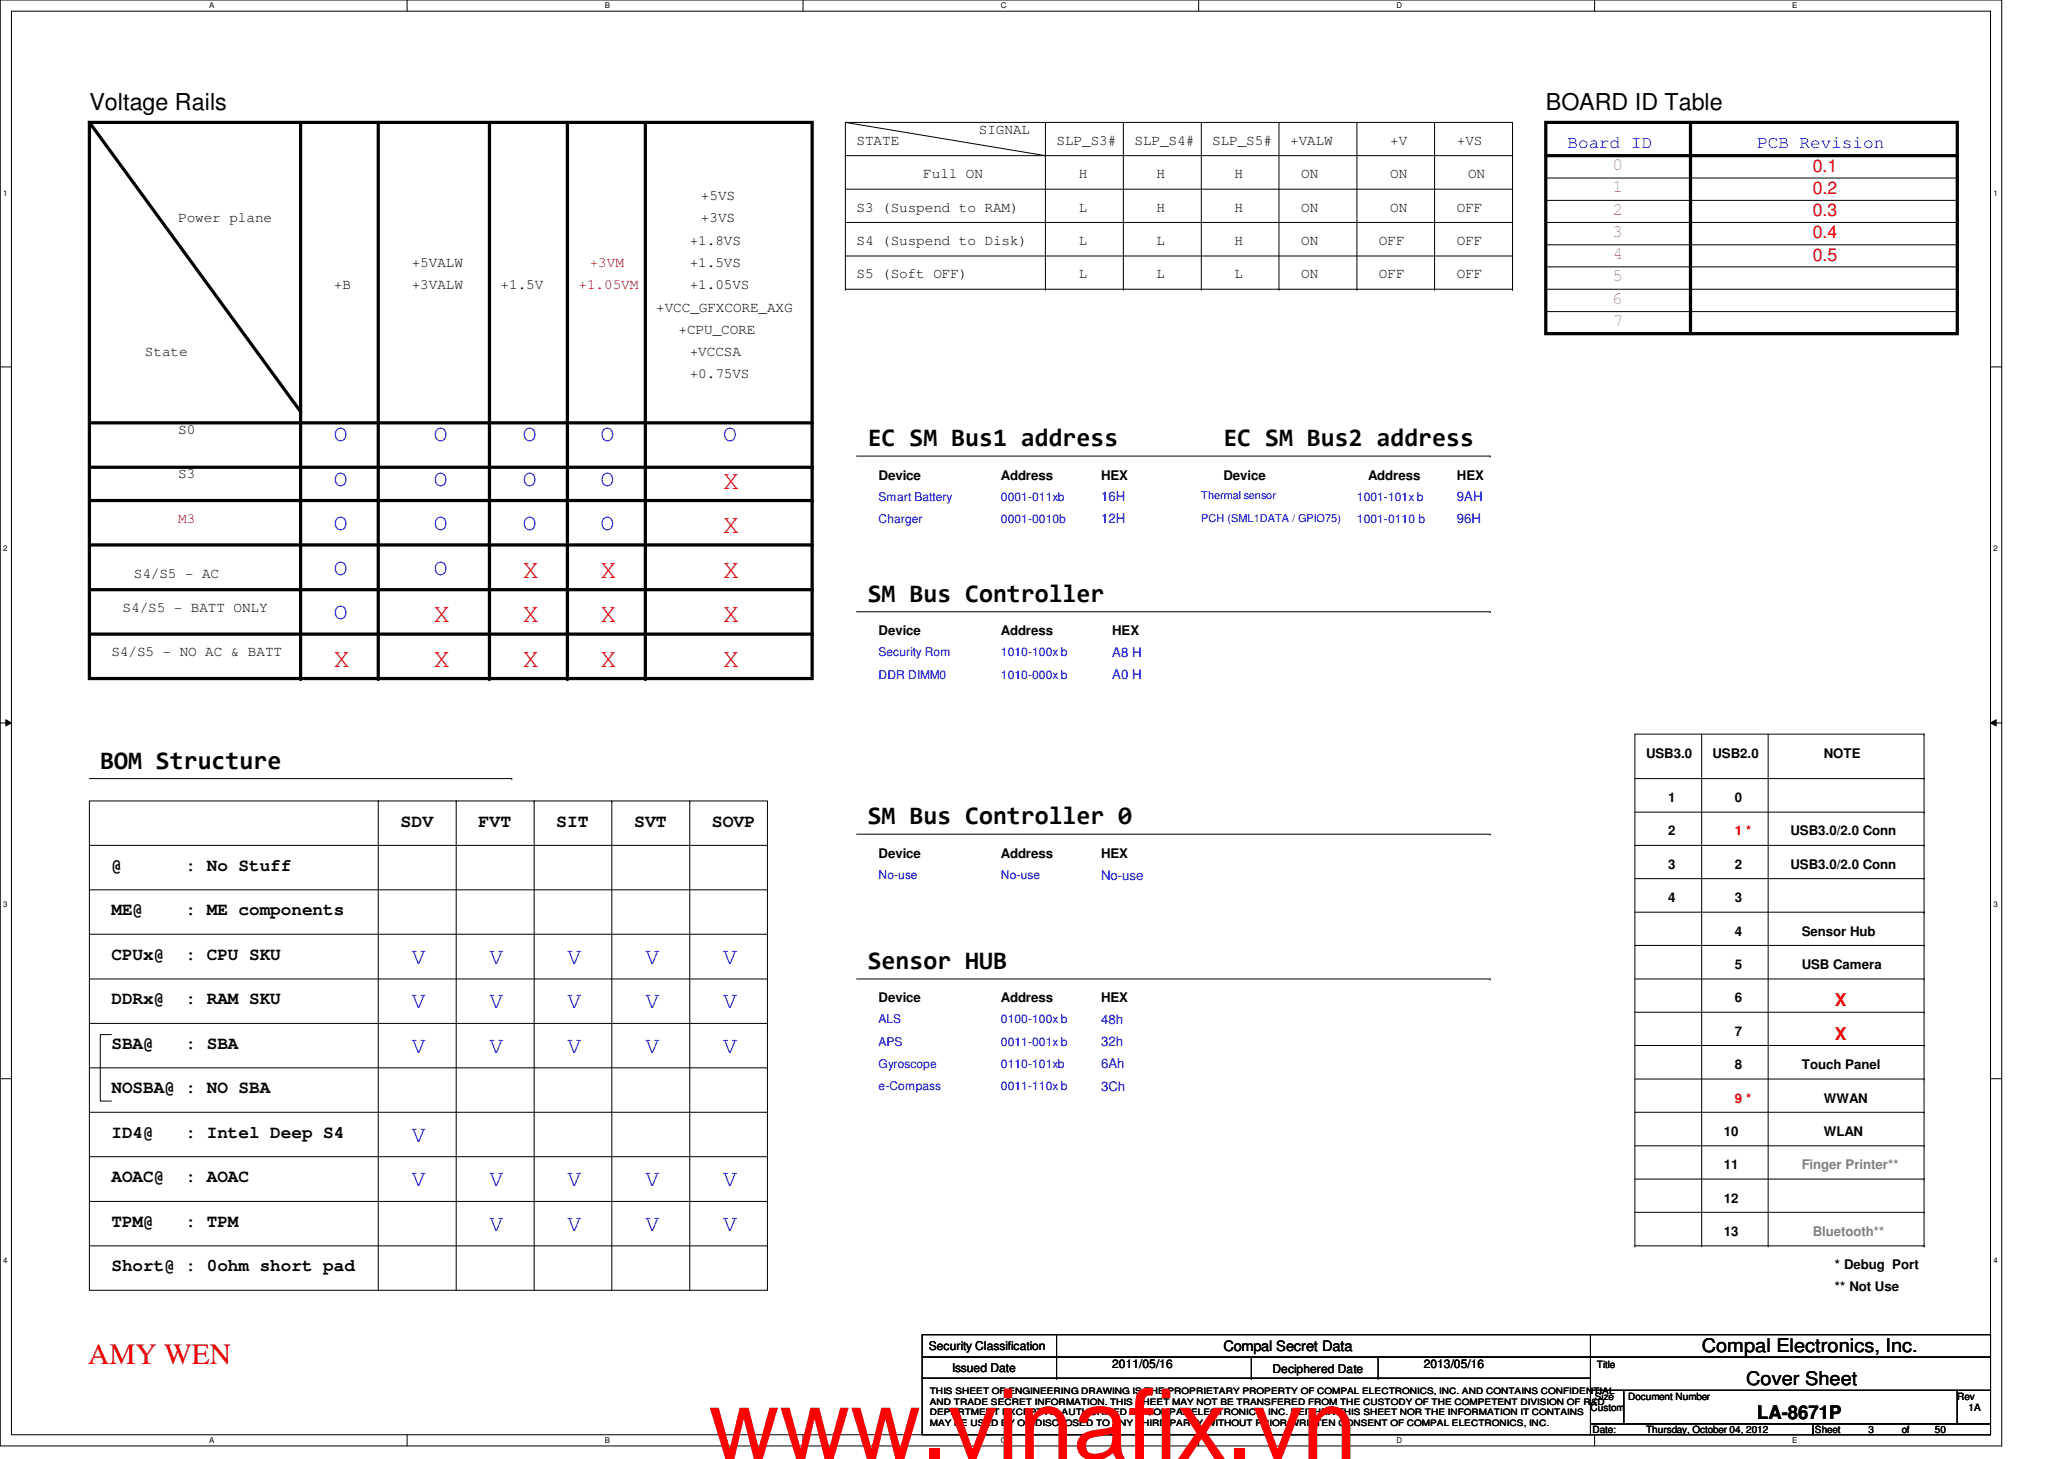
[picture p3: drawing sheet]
<svg xmlns="http://www.w3.org/2000/svg" width="297mm" height="210mm" viewBox="0 0 297 210" stroke-linecap="round" stroke-linejoin="round" font-family="sans-serif">
<defs><g id="words">
<text font-size="14.1" fill="#f00" x="102" y="209.9">www.vinafix.vn</text>
<text font-size="4.2" fill="#f00" x="12.7" y="196.3">AMY WEN</text>
<g font-size="3.8" fill="#f00">
<text x="104.1" y="70.3">X</text>
<text x="104.1" y="76.7">X</text>
<text x="75.3" y="83.1">X</text>
<text x="86.4" y="83.1">X</text>
<text x="104.1" y="83.1">X</text>
<text x="62.4" y="89.5">X</text>
<text x="75.3" y="89.5">X</text>
<text x="86.4" y="89.5">X</text>
<text x="104.1" y="89.5">X</text>
<text x="48" y="95.9">X</text>
<text x="62.4" y="95.9">X</text>
<text x="75.3" y="95.9">X</text>
<text x="86.4" y="95.9">X</text>
<text x="104.1" y="95.9">X</text>
</g>
<g font-size="3.6">
<text x="124.9" y="64.2">EC SM Bus1 address</text>
<text x="176.1" y="64.2">EC SM Bus2 address</text>
<text x="124.9" y="86.6">SM Bus Controller</text>
<text x="14.4" y="110.6">BOM Structure</text>
<text x="124.9" y="118.6">SM Bus Controller 0</text>
<text x="124.9" y="139.4">Sensor HUB</text>
</g>
<g font-size="3.3">
<text x="12.9" y="15.8">Voltage Rails</text>
<text x="222.5" y="15.8">BOARD ID Table</text>
</g>
<g font-size="3.3" fill="#00f">
<text x="48" y="63.5">O</text>
<text x="62.4" y="63.5">O</text>
<text x="75.3" y="63.5">O</text>
<text x="86.4" y="63.5">O</text>
<text x="104.1" y="63.5">O</text>
<text x="48" y="69.9">O</text>
<text x="62.4" y="69.9">O</text>
<text x="75.3" y="69.9">O</text>
<text x="86.4" y="69.9">O</text>
<text x="48" y="76.3">O</text>
<text x="62.4" y="76.3">O</text>
<text x="75.3" y="76.3">O</text>
<text x="86.4" y="76.3">O</text>
<text x="48" y="82.7">O</text>
<text x="62.4" y="82.7">O</text>
<text x="48" y="89.1">O</text>
<text x="59.3" y="138.7">V</text>
<text x="70.4" y="138.7">V</text>
<text x="81.7" y="138.7">V</text>
<text x="92.9" y="138.7">V</text>
<text x="104.1" y="138.7">V</text>
<text x="59.3" y="145.1">V</text>
<text x="70.4" y="145.1">V</text>
<text x="81.7" y="145.1">V</text>
<text x="92.9" y="145.1">V</text>
<text x="104.1" y="145.1">V</text>
<text x="59.3" y="151.5">V</text>
<text x="70.4" y="151.5">V</text>
<text x="81.7" y="151.5">V</text>
<text x="92.9" y="151.5">V</text>
<text x="104.1" y="151.5">V</text>
<text x="59.3" y="164.3">V</text>
<text x="59.3" y="170.7">V</text>
<text x="70.4" y="170.7">V</text>
<text x="81.7" y="170.7">V</text>
<text x="92.9" y="170.7">V</text>
<text x="104.1" y="170.7">V</text>
<text x="70.4" y="177.1">V</text>
<text x="81.7" y="177.1">V</text>
<text x="92.9" y="177.1">V</text>
<text x="104.1" y="177.1">V</text>
</g>
<g font-size="2.7">
<text x="244.9" y="194.5">Compal Electronics, Inc.</text>
<text x="251.3" y="199.3">Cover Sheet</text>
<text x="252.9" y="204.2">LA-8671P</text>
</g>
<g font-size="2.5" fill="#00f">
<text x="225.6" y="21.3">Board ID</text>
<text x="252.9" y="21.3">PCB Revision</text>
</g>
<g font-size="2.5" fill="#f0f">
<text x="232.1" y="24.5">0</text>
<text x="232.1" y="27.7">1</text>
<text x="232.1" y="30.9">2</text>
<text x="232.1" y="34.1">3</text>
<text x="232.1" y="37.3">4</text>
<text x="232.1" y="40.5">5</text>
<text x="232.1" y="43.7">6</text>
<text x="232.1" y="46.9">7</text>
</g>
<g font-size="2.5" fill="#f00">
<text x="260.9" y="24.7">0.1</text>
<text x="260.9" y="27.9">0.2</text>
<text x="260.9" y="31.1">0.3</text>
<text x="260.9" y="34.3">0.4</text>
<text x="260.9" y="37.5">0.5</text>
<text x="264.1" y="144.8">X</text>
<text x="264.1" y="149.6">X</text>
</g>
<g font-size="2.5">
<text x="57.7" y="118.9">SDV</text>
<text x="68.9" y="118.9">FVT</text>
<text x="80" y="118.9">SIT</text>
<text x="91.3" y="118.9">SVT</text>
<text x="102.4" y="118.9">SOVP</text>
<text x="16" y="125.3">@</text>
<text x="26.7" y="125.3">: No Stuff</text>
<text x="16" y="131.7">ME@</text>
<text x="26.7" y="131.7">: ME components</text>
<text x="16" y="138.1">CPUx@</text>
<text x="26.7" y="138.1">: CPU SKU</text>
<text x="16" y="144.5">DDRx@</text>
<text x="26.7" y="144.5">: RAM SKU</text>
<text x="16" y="150.9">SBA@</text>
<text x="26.7" y="150.9">: SBA</text>
<text x="16" y="157.3">NOSBA@ : NO SBA</text>
<text x="16" y="163.7">ID4@</text>
<text x="26.7" y="163.7">: Intel Deep S4</text>
<text x="16" y="170.1">AOAC@</text>
<text x="26.7" y="170.1">: AOAC</text>
<text x="16" y="176.5">TPM@</text>
<text x="26.7" y="176.5">: TPM</text>
<text x="16" y="182.9">Short@ : 0ohm short pad</text>
</g>
<g font-size="2.1">
<text x="123.3" y="20.8">STATE</text>
<text x="140.9" y="19.2">SIGNAL</text>
<text x="152.1" y="20.8">SLP_S3#</text>
<text x="163.3" y="20.8">SLP_S4#</text>
<text x="174.5" y="20.8">SLP_S5#</text>
<text x="185.7" y="20.8">+VALW</text>
<text x="200.1" y="20.8">+V</text>
<text x="209.7" y="20.8">+VS</text>
<text x="100.9" y="28.8">+5VS</text>
<text x="132.9" y="25.6">Full ON</text>
<text x="155.3" y="25.6">H</text>
<text x="166.5" y="25.6">H</text>
<text x="177.7" y="25.6">H</text>
<text x="187.3" y="25.6">ON</text>
<text x="200.1" y="25.6">ON</text>
<text x="211.3" y="25.6">ON</text>
<text x="25.7" y="32">Power plane</text>
<text x="99.3" y="35.2">+1.8VS</text>
<text x="100.9" y="32">+3VS</text>
<text x="123.3" y="30.4">S3 (Suspend to RAM)</text>
<text x="123.3" y="35.2">S4 (Suspend to Disk)</text>
<text x="155.3" y="35.2">L</text>
<text x="155.3" y="30.4">L</text>
<text x="166.5" y="30.4">H</text>
<text x="166.5" y="35.2">L</text>
<text x="177.7" y="30.4">H</text>
<text x="177.7" y="35.2">H</text>
<text x="187.3" y="30.4">ON</text>
<text x="187.3" y="35.2">ON</text>
<text x="198.5" y="35.2">OFF</text>
<text x="200.1" y="30.4">ON</text>
<text x="209.7" y="30.4">OFF</text>
<text x="209.7" y="35.2">OFF</text>
<text x="48" y="41.6">+B</text>
<text x="59.3" y="41.6">+3VALW</text>
<text x="59.3" y="38.4">+5VALW</text>
<text x="72" y="41.6">+1.5V</text>
<text x="99.3" y="41.6">+1.05VS</text>
<text x="99.3" y="38.4">+1.5VS</text>
<text x="123.3" y="40">S5 (Soft OFF)</text>
<text x="155.3" y="40">L</text>
<text x="166.5" y="40">L</text>
<text x="177.7" y="40">L</text>
<text x="187.3" y="40">ON</text>
<text x="198.5" y="40">OFF</text>
<text x="209.7" y="40">OFF</text>
<text x="94.4" y="44.8">+VCC_GFXCORE_AXG</text>
<text x="20.9" y="51.2">State</text>
<text x="97.7" y="48">+CPU_CORE</text>
<text x="99.3" y="51.2">+VCCSA</text>
<text x="99.3" y="54.4">+0.75VS</text>
<text x="25.7" y="62.4">S0</text>
<text x="25.7" y="68.8">S3</text>
<text x="19.3" y="83.2">S4/S5 - AC</text>
<text x="17.6" y="88">S4/S5 - BATT ONLY</text>
<text x="16" y="94.4">S4/S5 - NO AC &amp; BATT</text>
<text x="176.1" y="194.4">Compal Secret Data</text>
</g>
<g font-size="2.1" fill="#f00">
<text x="83.3" y="41.6">+1.05VM</text>
<text x="84.9" y="38.4">+3VM</text>
<text x="25.7" y="75.2">M3</text>
</g>
<g font-size="1.9">
<text x="126.4" y="69">Device</text>
<text x="144.1" y="69">Address</text>
<text x="158.5" y="69">HEX</text>
<text x="176.1" y="69">Device</text>
<text x="196.9" y="69">Address</text>
<text x="209.7" y="69">HEX</text>
<text x="126.4" y="91.4">Device</text>
<text x="144.1" y="91.4">Address</text>
<text x="160.1" y="91.4">HEX</text>
<text x="236.9" y="109">USB3.0</text>
<text x="246.5" y="109">USB2.0</text>
<text x="262.5" y="109">NOTE</text>
<text x="240.1" y="115.4">1</text>
<text x="249.7" y="115.4">0</text>
<text x="126.4" y="123.4">Device</text>
<text x="144.1" y="123.4">Address</text>
<text x="158.5" y="123.4">HEX</text>
<text x="240.1" y="120.2">2</text>
<text x="240.1" y="125">3</text>
<text x="249.7" y="125">2</text>
<text x="257.7" y="125">USB3.0/2.0 Conn</text>
<text x="257.7" y="120.2">USB3.0/2.0 Conn</text>
<text x="240.1" y="129.8">4</text>
<text x="249.7" y="129.8">3</text>
<text x="249.7" y="134.6">4</text>
<text x="259.3" y="134.6">Sensor Hub</text>
<text x="249.7" y="139.4">5</text>
<text x="259.3" y="139.4">USB Camera</text>
<text x="126.4" y="144.2">Device</text>
<text x="144.1" y="144.2">Address</text>
<text x="158.5" y="144.2">HEX</text>
<text x="249.7" y="144.2">6</text>
<text x="249.7" y="149">7</text>
<text x="249.7" y="153.8">8</text>
<text x="259.3" y="153.8">Touch Panel</text>
<text x="262.5" y="158.6">WWAN</text>
<text x="248.1" y="163.4">10</text>
<text x="262.5" y="163.4">WLAN</text>
<text x="248.1" y="168.2">11</text>
<text x="248.1" y="173">12</text>
<text x="248.1" y="177.8">13</text>
<text x="264.1" y="185.8">** Not Use</text>
<text x="264.1" y="182.6">* Debug Port</text>
</g>
<g font-size="1.9" fill="#00f">
<text x="158.5" y="72.1">16H</text>
<text x="158.5" y="75.3">12H</text>
<text x="209.7" y="72.1">9AH</text>
<text x="209.7" y="75.3">96H</text>
<text x="160.1" y="94.5">A8 H</text>
<text x="160.1" y="97.7">A0 H</text>
<text x="158.5" y="126.5">No-use</text>
<text x="158.5" y="147.3">48h</text>
<text x="158.5" y="150.5">32h</text>
<text x="158.5" y="153.7">6Ah</text>
<text x="158.5" y="156.9">3Ch</text>
</g>
<g font-size="1.9" fill="#f00">
<text x="249.7" y="120.2">1 *</text>
<text x="249.7" y="158.6">9 *</text>
</g>
<g font-size="1.9" fill="#808080">
<text x="259.3" y="168.2">Finger Printer**</text>
<text x="260.9" y="177.8">Bluetooth**</text>
</g>
<g font-size="1.7" fill="#00f">
<text x="126.4" y="72">Smart Battery</text>
<text x="126.4" y="75.2">Charger</text>
<text x="144.1" y="72">0001-011xb</text>
<text x="144.1" y="75.2">0001-0010b</text>
<text x="195.3" y="72">1001-101x b</text>
<text x="195.3" y="75.2">1001-0110 b</text>
<text x="126.4" y="94.4">Security Rom</text>
<text x="144.1" y="94.4">1010-100x b</text>
<text x="126.4" y="97.6">DDR DIMM0</text>
<text x="144.1" y="97.6">1010-000x b</text>
<text x="126.4" y="126.4">No-use</text>
<text x="144.1" y="126.4">No-use</text>
<text x="126.4" y="147.2">ALS</text>
<text x="144.1" y="147.2">0100-100x b</text>
<text x="126.4" y="150.5">APS</text>
<text x="126.4" y="153.6">Gyroscope</text>
<text x="144.1" y="150.5">0011-001x b</text>
<text x="144.1" y="153.6">0110-101xb</text>
<text x="126.4" y="156.8">e-Compass</text>
<text x="144.1" y="156.8">0011-110x b</text>
</g>
<g font-size="1.7">
<text x="133.7" y="194.3">Security Classification</text>
<text x="137" y="197.3">Issued Date</text>
<text x="160.1" y="196.8">2011/05/16</text>
<text x="183.1" y="197.5">Deciphered Date</text>
<text x="204.9" y="196.8">2013/05/16</text>
</g>
<g font-size="1.6" fill="#00f">
<text x="172.9" y="71.8">Thermal sensor</text>
<text x="172.9" y="75.1">PCH (SML1DATA / GPIO75)</text>
</g>
<g font-size="1.4">
<text x="229.8" y="196.8">Title</text>
<text x="228.9" y="203">Custom</text>
<text x="229.5" y="201.4">Size</text>
<text x="234.3" y="201.4">Document Number</text>
<text x="281.7" y="201.4">Rev</text>
<text x="283.3" y="203">1A</text>
<text x="229.2" y="206.2">Date:</text>
<text x="236.9" y="206.2">Thursday, October 04, 2012</text>
<text x="261.2" y="206.2">Sheet</text>
<text x="268.9" y="206.2">3</text>
<text x="273.7" y="206.2">of</text>
<text x="278.5" y="206.2">50</text>
</g>
<g font-size="1.3">
<text x="133.8" y="200.6">THIS SHEET OF ENGINEERING DRAWING IS THE PROPRIETARY PROPERTY OF COMPAL ELECTRONICS, INC. AND CONTAINS CONFIDENTIAL</text>
<text x="133.8" y="202.1">AND TRADE SECRET INFORMATION. THIS SHEET MAY NOT BE TRANSFERED FROM THE CUSTODY OF THE COMPETENT DIVISION OF R&amp;D</text>
<text x="133.8" y="203.6">DEPARTMENT EXCEPT AS AUTHORIZED BY COMPAL ELECTRONICS, INC. NEITHER THIS SHEET NOR THE INFORMATION IT CONTAINS</text>
<text x="133.8" y="205.1">MAY BE USED BY OR DISCLOSED TO ANY THIRD PARTY WITHOUT PRIOR WRITTEN CONSENT OF COMPAL ELECTRONICS, INC.</text>
</g>
<g font-size="1.1">
<text x="30.1" y="1.1">A</text>
<text x="87" y="1.1">B</text>
<text x="144" y="1.1">C</text>
<text x="201" y="1.1">D</text>
<text x="257.9" y="1.1">E</text>
<text x=".5" y="28.2">1</text>
<text x="286.9" y="28.2">1</text>
<text x=".5" y="79.3">2</text>
<text x="286.9" y="79.3">2</text>
<text x=".5" y="130.6">3</text>
<text x="286.9" y="130.6">3</text>
<text x=".5" y="181.7">4</text>
<text x="286.9" y="181.7">4</text>
<text x="30.1" y="207.6">A</text>
<text x="87" y="207.6">B</text>
<text x="144" y="207.6">C</text>
<text x="201" y="207.6">D</text>
<text x="257.9" y="207.6">E</text>
</g>
</g></defs>
<path d="M0 0h288.1v208h-288.1zM1.6 1.6h284.9v204.8h-284.9z" fill="none" stroke="#000" stroke-width=".14"/>
<g fill="#fff">
<path d="M30.1 .2h.7v1.2h-.7z"/>
<path d="M30.1 206.6h.7v1.2h-.7z"/>
</g>
<path d="M58.6 0v1.6M58.6 206.4v1.6" fill="none" stroke="#000" stroke-width=".14"/>
<g fill="#fff">
<path d="M87 .2h.8v1.2h-.8z"/>
<path d="M87 206.6h.8v1.2h-.8z"/>
</g>
<path d="M115.6 0v1.6M115.6 206.4v1.6" fill="none" stroke="#000" stroke-width=".14"/>
<g fill="#fff">
<path d="M144 .2h.8v1.2h-.8z"/>
<path d="M144 206.6h.8v1.2h-.8z"/>
</g>
<path d="M172.5 0v1.6M172.5 206.4v1.6" fill="none" stroke="#000" stroke-width=".14"/>
<g fill="#fff">
<path d="M201 .2h.7v1.2h-.7z"/>
<path d="M201 206.6h.7v1.2h-.7z"/>
</g>
<path d="M229.5 0v1.6M229.5 206.4v1.6" fill="none" stroke="#000" stroke-width=".14"/>
<g fill="#fff">
<path d="M257.9 .2h.8v1.2h-.8z"/>
<path d="M257.9 206.6h.8v1.2h-.8z"/>
<path d="M.5 27.2h.6v1.2h-.6z"/>
<path d="M286.9 27.2h.6v1.2h-.6z"/>
<path d="M.5 78.4h.6v1.1h-.6z"/>
<path d="M286.9 78.4h.6v1.1h-.6z"/>
</g>
<path d="M0 52.8h1.6M286.5 52.8h1.6" fill="none" stroke="#000" stroke-width=".14"/>
<g fill="#fff">
<path d="M.5 129.6h.6v1.2h-.6z"/>
<path d="M286.9 129.6h.6v1.2h-.6z"/>
</g>
<path d="M0 104h1.6M.8 103.5l.8 .5-.8 .4zM286.5 104l.8-.5v.9zM286.5 104h1.6" fill="none" stroke="#000" stroke-width=".14"/>
<path d="M.8 103.5l.8 .5-.8 .4zM286.5 104l.8-.5v.9z" fill="#000"/>
<g fill="#fff">
<path d="M.5 180.8h.6v1.1h-.6z"/>
<path d="M286.9 180.8h.6v1.1h-.6z"/>
</g>
<g fill="none" stroke="#000" stroke-width=".14">
<path d="M121.7 17.6l28.7 4.8M121.7 17.6v24M121.7 17.6h96M150.4 17.6v24M161.7 17.6v24M172.9 17.6v24M184.1 17.6v24M195.3 17.6v24M206.5 17.6v24M217.7 17.6h.1M217.7 17.6v24M121.7 22.4h96"/>
<path d="M121.7 27.2h96M121.7 32h96M121.7 36.8h96M150.4 22.4h.1M217.7 22.4h.1M217.7 27.2h.1M217.7 32h.1M217.7 36.8h.1M222.5 32h59.2M222.5 35.2h59.2M222.5 25.6h59.2M222.5 38.4h59.2"/>
<path d="M222.5 28.8h59.2M281.7 35.2h.1M281.7 25.6h.1M281.7 38.4h.1M281.7 32h.1M281.7 28.8h.1M121.7 41.6h.1M121.7 41.6h96M150.4 41.6h.1M161.7 41.6h.1M172.9 41.6h.1M184.1 41.6h.1"/>
<path d="M195.3 41.6h.1M206.5 41.6h.1M217.7 41.6h.1M222.5 41.6h59.2M222.5 44.8h59.2M281.7 44.8h.1M281.7 41.6h.1M123.3 65.6h91.2M214.5 65.6h.1M123.3 88h91.2M214.5 88h.1M12.9 115.2h97.5v70.4h-97.5z"/>
<path d="M12.9 112h60.8M54.4 115.2h.1M54.4 115.2v70.4M65.7 115.2h.1M65.7 115.2v70.4M73.7 112h.1M76.9 115.2h.1M76.9 115.2v70.4M88 115.2h.1M88 115.2v70.4M99.3 115.2h.1M99.3 115.2v70.4"/>
<path d="M235.3 112h41.6M235.3 116.8h41.6M244.9 105.6v73.6M254.5 105.6v73.6M276.9 112h.1M276.9 116.8h.1M276.9 105.6h.1M276.9 105.6v73.6M276.9 105.6h-41.6v73.6M12.9 121.6h97.5M12.9 134.4h97.5M12.9 128h97.5"/>
<path d="M110.4 134.4h.1M110.4 128h.1M110.4 121.6h.1M123.3 120h91.2M214.5 120h.1M235.3 121.6h41.6M235.3 126.4h41.6M235.3 136h41.6M235.3 131.2h41.6M276.9 131.2h.1M276.9 121.6h.1M276.9 126.4h.1"/>
<path d="M276.9 136h.1M0 155.2h1.6M12.9 140.8h97.5M12.9 153.6h97.5M12.9 147.2h97.5M16 148.8h-1.6v9.6h1.6M110.4 153.6h.1M110.4 147.2h.1M110.4 140.8h.1M123.3 140.8h91.2M214.5 140.8h.1M235.3 155.2h41.6"/>
<path d="M235.3 150.4h41.6M235.3 140.8h41.6M235.3 145.6h41.6M276.9 155.2h.1M276.9 150.4h.1M276.9 140.8h.1M276.9 145.6h.1M286.5 155.2h1.6M12.9 179.2h97.5M12.9 160h97.5M12.9 166.4h97.5M12.9 172.8h97.5"/>
<path d="M110.4 166.4h.1M110.4 160h.1M110.4 172.8h.1M110.4 179.2h.1M235.3 179.2h.1M235.3 169.6h41.6M235.3 174.4h41.6M235.3 179.2h41.6M235.3 160h41.6M235.3 164.8h41.6M244.9 179.2h.1M254.5 179.2h.1"/>
<path d="M276.9 169.6h.1M276.9 174.4h.1M276.9 179.2h.1M276.9 160h.1M276.9 164.8h.1M132.7 192h96.2v3.2h-96.2zM132.7 195.2h96.2v3.1h-96.2zM132.7 198.3h96.2v8.1h-96.2zM152.1 195.2h.1M152.1 198.3h.1M152.1 192v6.3M180.1 198.3h.1"/>
<path d="M180.1 195.2v3.1M198.3 198.3h.1M198.3 195.2v3.1M228.9 192h57.6v3.2h-57.6zM228.9 195.2h57.6v4.8h-57.6zM228.9 200h4.8v4.9h-4.8zM228.9 204.9h32v1.5h-32zM233.7 200h48v4.9h-48zM260.9 204.9h25.6v1.5h-25.6zM281.7 200h4.8v4.9h-4.8z"/>
</g>
<g fill="none" stroke="#000" stroke-width=".47">
<path d="M12.9 17.6h104v80h-104zM12.9 17.6l30.4 41.6M43.3 17.6v80M54.4 17.6v80M70.4 17.6v80M81.7 17.6v80M92.9 17.6v80M222.5 17.6h59.2v30.4h-59.2zM243.3 17.6v30.4M222.5 22.4h59.2M12.9 78.4h104M12.9 72h104"/>
<path d="M12.9 67.2h104M12.9 60.8h104M12.9 84.8h104M12.9 91.2h104"/>
</g>
<g fill="#000">
<circle cx="243.3" cy="17.6" r=".23"/>
<circle cx="281.7" cy="22.4" r=".23"/>
<circle cx="43.3" cy="59.2" r=".23"/>
<circle cx="116.9" cy="72" r=".23"/>
<circle cx="116.9" cy="78.4" r=".23"/>
<circle cx="116.9" cy="60.8" r=".23"/>
<circle cx="116.9" cy="67.2" r=".23"/>
<circle cx="43.3" cy="97.6" r=".23"/>
<circle cx="54.4" cy="97.6" r=".23"/>
<circle cx="70.4" cy="97.6" r=".23"/>
<circle cx="81.7" cy="97.6" r=".23"/>
<circle cx="92.9" cy="97.6" r=".23"/>
<circle cx="116.9" cy="84.8" r=".23"/>
<circle cx="116.9" cy="91.2" r=".23"/>
</g>
<use href="#words"/>
</svg>
